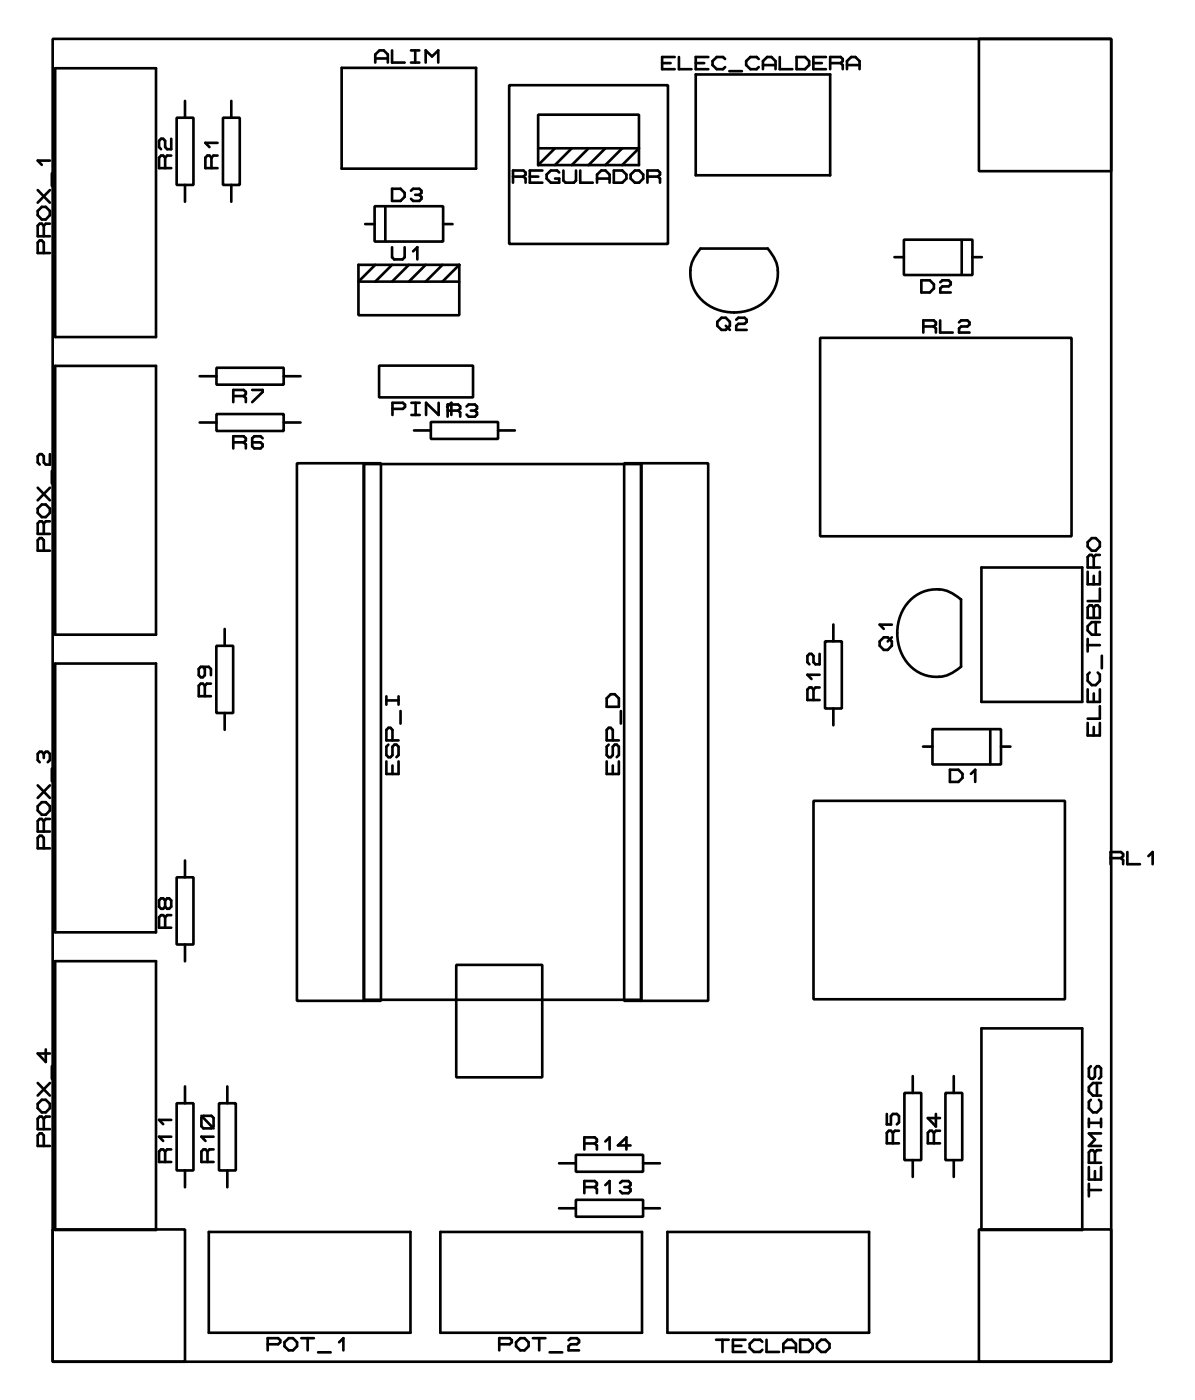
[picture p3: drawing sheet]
<svg xmlns="http://www.w3.org/2000/svg" width="90mm" height="106mm" viewBox="0 0 90 106" stroke-linecap="round" stroke-linejoin="round" font-family="sans-serif">
<g fill="none" stroke="#000" stroke-width=".2">
<path d="M2.8 14.4l1 .9M3.2 15.6h.3l.3 .3v.4l-.3 .3h-.3l-.4-.3v-.4zM3.3 19.1v-.8l-.1-.1h-.2l-.2 .1v.8h1M3.3 17.1l-.1-.2h-.2l-.2 .2v.8h1M3.3 17.1v.8M3.8 16.9h-.3l-.2 .2M3.8 14.4l-1 .9M3.8 12.1h-1l.4 .4M3.9 13.1v.9M4 2.9h80v100h-80zM4.2 5.2h7.6v20.3h-7.6zM12.5 11.9l-.2-.1h-.1l-.2 .1v.8h.9"/>
<path d="M12.5 11.9v.8M12.9 11.8h-.3l-.1 .1M12.9 10.5v.8h-.3l-.1-.2v-.5l-.2-.1h-.1l-.2 .1v.5l.2 .2M13.3 8.9h1.3v5.1h-1.3zM14 7.6v1.3M14 14v1.2M16 11.9l-.2-.1h-.1l-.2 .1v.8h.9M16 11.9v.8M16.4 11.8h-.3l-.1 .1M16.4 10.8h-.9l.3 .3M16.8 8.9h1.3v5.1h-1.3zM17.5 7.6v1.3"/>
<path d="M17.5 14v1.2M25.8 5.1h10.2v7.6h-10.2zM27.6 16.9h.7M28.3 15.6h5.2v2.7h-5.2zM28.4 4.7v-.6l.3-.3h.3l.3 .3v.6M28.4 4.4h.9M29.1 15.6v2.6M29.6 3.8v.9h1M29.6 14.3h.7l.3 .3v.3l-.3 .3h-.7zM29.6 18.7v.7l.2 .2h.6l.2-.2v-.7M31.1 3.8h.6M31.1 4.7h.6"/>
<path d="M31.1 14.4l.1-.1h.5l.1 .1v.2l-.1 .1M31.2 19l.3-.3v.9M31.4 3.8v.9M31.4 14.7h.3M31.7 14.7l.1 .2v.1l-.1 .2h-.5l-.1-.2M32.2 4.7v-.9l.4 .5 .5-.5v.9M33.5 16.9h.7M38.5 6.4h12v12h-12zM38.8 13.3h.8M39.6 13.3l.1-.1v-.2l-.1-.1h-.8v.9M39.6 13.3l.1 .2v.3M40 13.3h.7"/>
<path d="M40.7 8.7h7.6v2.5h-7.6zM40.7 12.5h7.6v-1.3l-1.3 1.3M40.7 11.2v1.3M41 12.9h-1v.9h1M41.9 11.2l-1.2 1.3M42.3 13l-.2-.1h-.5l-.3 .3v.3l.3 .3h.7v-.3h-.4M42.6 12.9v.7l.1 .2h.7l.1-.2v-.7M43.2 11.2l-1.3 1.3M43.8 12.9v.9h1M44.5 11.2l-1.3 1.3M45.1 13.8v-.6l.3-.3h.4l.3 .3v.6M45.1 13.5h1"/>
<path d="M45.7 11.2l-1.2 1.3M46.4 12.9h.6l.3 .3v.3l-.3 .3h-.6zM47 11.2l-1.3 1.3M47.7 13.2l.3-.3h.3l.3 .3v.3l-.3 .3h-.3l-.3-.3zM48.9 13.3h.8M49.7 13.3l.2-.1v-.2l-.2-.1h-.8v.9M49.7 13.3l.2 .2v.3M50 4.8h.7M51 4.3h-1v.9h1M51.3 4.3v.9h1M52.6 5.6h10.1v7.6h-10.1zM52.6 4.8h.6"/>
<path d="M52.9 18.8h5.1a2.78 2.78 0 0 1-1.2 4.6 3.4 3.4 0 0 1-4.6-2.3 2.61 2.61 0 0 1 .7-2.3zM53.5 4.3h-.9v.9h.9M54.8 4.5l-.2-.2h-.4l-.4 .3v.3l.4 .3h.4l.2-.1M55.1 5.4h1M57.3 4.5l-.1-.2h-.5l-.3 .3v.3l.3 .3h.5l.1-.1M57.7 5.2v-.6l.3-.3h.3l.3 .3v.6M57.7 4.9h.9M58.9 4.3v.9h1M60.2 4.3h.6l.3 .3v.3l-.3 .3h-.6zM61.5 4.8h.6M62.4 4.3h-.9v.9h.9M62.7 4.8h.8"/>
<path d="M63.5 4.8l.2-.2v-.1l-.2-.2h-.8v.9M63.5 4.8l.2 .1v.3M64 5.2v-.6l.3-.3h.3l.4 .3v.6M64 4.9h1M67.6 19.4h.7M68.3 18.1h5.2v2.7h-5.2zM72.7 18.1v2.7M73.5 19.4h.7M74 2.9h10v10h-10zM2.8 36.9l1 .9M3.2 38.1h.3l.3 .3v.4l-.3 .3h-.3l-.4-.3v-.4zM3.3 39.6l-.1-.2h-.2l-.2 .2v.8h1"/>
<path d="M3.3 39.6v.8M3.8 34.3v.8h-.3l-.2-.1v-.5l-.1-.2h-.2l-.2 .2v.5l.2 .1M3.8 39.4h-.3l-.2 .2M3.8 36.9l-1 .9M3.9 35.6v.9M4.2 27.7h7.6v20.3h-7.6zM15.1 31.9h1.3M15.1 28.4h1.3M16.4 31.3h5v1.3h-5zM16.4 27.8h5v1.3h-5zM17.6 33.4h.8M17.6 29.9h.8"/>
<path d="M18.4 29.9l.2-.1v-.2l-.2-.1h-.8v.9M18.4 33.4l.2-.1v-.2l-.2-.1h-.8v.9M18.4 29.9l.2 .2v.3M18.4 33.4l.2 .2v.3M19.1 29.5h.7v.1l-.7 .8M19.8 33.1l-.1-.1h-.5l-.1 .1v.6l.1 .2h.5l.1-.2v-.1l-.1-.2h-.6M21.4 31.9h1.3M21.4 28.4h1.3M22.4 35h6.4v40.7h-6.4zM27.1 21.3h7.6v2.5h-7.6zM27.5 35.1h21v40.5h-21zM27.5 35v40.7"/>
<path d="M28.4 20l-1.3 1.3v-1.3h7.6M28.6 27.6h7.1v2.4h-7.1zM29.6 20l-1.2 1.3M29.7 30.9h.7l.2-.1v-.2l-.2-.2h-.7v1M30.9 20l-1.3 1.3M31.1 30.4h.6M31.1 31.4h.6M31.3 32.5h1.3M31.4 30.4v1M32.2 20l-1.3 1.3M32.6 31.9h5v1.3h-5zM33.1 30.4v1l-.9-1v1"/>
<path d="M33.4 20l-1.2 1.3M33.8 30.8l.3-.4v1M33.8 31h.8M34.6 31l.2-.1v-.2l-.2-.1h-.8v.9M34.6 31l.2 .2v.3M34.7 20v1.3M34.7 20l-1.3 1.3M35.3 30.7l.1-.1h.5l.1 .1v.2l-.1 .1M35.6 31h.3M35.9 31l.1 .2v.1l-.1 .2h-.5l-.1-.2M37.6 32.5h1.3M47.2 35h6.3v40.7h-6.3z"/>
<path d="M48.4 35v40.7M54.2 24.3l.3-.3h.3l.4 .3v.3l-.4 .3h-.3l-.3-.3zM54.8 24.6l.4 .3M55.6 24.2l.2-.2h.5l.1 .2v.1l-.1 .2h-.5l-.2 .1v.3h.8M62 25.5h19v15h-19zM69.6 21.2h.7l.3 .3v.3l-.3 .3h-.7zM69.8 24.7h.8M70.6 24.7l.1-.2v-.1l-.1-.2h-.8v.9M70.6 24.7l.1 .1v.3M71 24.2v.9h1M71.1 21.3l.1-.1h.5l.1 .1v.2l-.1 .1h-.5l-.1 .2v.3h.7M72.5 24.4l.1-.2h.5l.2 .2v.1l-.2 .2h-.5l-.1 .1v.3h.8"/>
<path d="M2.8 59.4l1 .9M3.3 41.6v-.8l-.1-.1h-.2l-.2 .1v.8h1M3.3 57l-.1-.2h-.2l-.2 .2v.5l.2 .1M3.3 57v.3M3.3 57l.2-.2h.1l.2 .2v.5l-.2 .1M3.8 59.4l-1 .9M3.9 58.1v.9M4.2 50.2h7.6v20.3h-7.6zM15.3 50.4l.2 .2v.4l-.2 .2h-.1l-.2-.2v-.4l.2-.2h.6l.1 .2v.4M15.5 51.8l-.2-.1h-.1l-.2 .1v.8h.9M15.5 51.8v.8M15.9 51.7h-.3l-.1 .1"/>
<path d="M16.3 48.8h1.3v5.1h-1.3zM17 47.5v1.3M17 53.9v1.3M29.2 57.6v.9h.9v-.9M29.2 52.6v.7M29.2 52.9h.9M29.3 56.3l-.1 .1v.7l.1 .1h.2l.2-.1v-.7l.1-.1h.2l.1 .1v.7l-.1 .1M29.7 56v-.8l-.2-.2h-.2l-.1 .2v.8h.9M29.7 57.9v.6M30.1 52.6v.7M30.3 53.7v1M45.8 52.8l.4-.3h.3l.3 .3v.6h-1z"/>
<path d="M45.8 57.6v.9h1v-.9M46 56.3l-.2 .1v.7l.2 .1h.2l.1-.1v-.7l.2-.1h.1l.2 .1v.7l-.2 .1M46.3 56v-.8l-.1-.2h-.2l-.2 .2v.8h1M46.3 57.9v.6M46.9 53.7v1M61.5 52.1v.8M61.5 52.1l-.2-.1h-.1l-.2 .1v.8h.9M61.9 49.4v.8h-.3l-.1-.1v-.5l-.2-.2h-.1l-.2 .2v.5l.2 .1M61.9 52h-.3l-.1 .1M61.9 51h-.9l.3 .3M62.3 48.5h1.3v5.1h-1.3zM63 47.2v1.3"/>
<path d="M63 53.6v1.2M66.5 48.5l.3-.3h.3l.3 .3v.3l-.3 .3h-.3l-.3-.3zM67.4 48.2l-.3 .3M67.4 47.2h-.9l.3 .3M68.7 45.4a2.72 2.72 0 0 1 3.9-.1v5.1a2.78 2.78 0 0 1-4.5-1.2 3.7 3.7 0 0 1 .6-3.8zM69.8 56.4h.7M70.5 55.1h5.1v2.7h-5.1zM71.8 58.2h.6l.3 .3v.3l-.3 .3h-.6zM73.4 58.5l.3-.3v.9M74.2 42.9h7.6v10.2h-7.6zM74.8 55.1v2.7M75.6 56.4h.8"/>
<path d="M82.2 41l.3-.3h.3l.3 .3v.3l-.3 .3h-.3l-.3-.3zM82.2 52.1v1h.9v-1M82.2 43.2v1h.9v-1M82.2 54.6v1h.9v-1M82.2 48.3v.9M82.2 48.8h.9M82.3 45.8h.2l.2 .1 .1-.1h.2l.1 .1v.8h-.9v-.8zM82.3 50.8l-.1 .2v.5l.3 .3h.3l.3-.3v-.5l-.1-.2M82.7 42.1l-.2-.2h-.2l-.1 .2v.8h.9M82.7 42.1v.8M82.7 43.5v.7M82.7 45.9v.8"/>
<path d="M82.7 52.4v.7M82.7 55v.6M82.8 47v1M83.1 47h-.6l-.3 .3v.4l.3 .3h.6M83.1 44.5v.9h-.9M83.1 53.4v.9h-.9M83.1 41.9h-.3l-.1 .2M83.3 49.6v.9M3.2 60.6h.3l.3 .3v.4l-.3 .3h-.3l-.4-.3v-.4zM3.3 62.1l-.1-.2h-.2l-.2 .2v.8h1M3.3 64.1v-.8l-.1-.1h-.2l-.2 .1v.8h1M3.3 62.1v.8"/>
<path d="M3.5 79.3v1l-.7-.7h1M3.8 61.9h-.3l-.2 .2M4.2 72.7h7.6v20.3h-7.6zM12.5 68.1l-.2-.2h-.1l-.2 .2v.4l.2 .2h.1l.2-.2M12.5 69.3l-.2-.1h-.1l-.2 .1v.8h.9M12.5 68.1v.4M12.5 69.3v.8M12.5 68.1l.1-.2h.2l.1 .2v.4l-.1 .2h-.2l-.1-.2M12.9 69.2h-.3l-.1 .1M13.3 66.3h1.3v5.1h-1.3zM14 65v1.3M14 71.4v1.3"/>
<path d="M34.5 72.9h6.5v8.5h-6.5zM61.5 60.5h19v15h-19zM74.2 77.7h7.6v15.3h-7.6zM83.9 64.9h.8M84.7 64.9l.2-.2v-.1l-.2-.2h-.8v.9M84.7 64.9l.2 .1v.3M85.2 64.4v.9h.9M86.8 64.7l.3-.3v.9M2.8 81.9l1 .9M3.2 83.1h.3l.3 .3v.4l-.3 .3h-.3l-.4-.3v-.4zM3.3 84.6l-.1-.2h-.2l-.2 .2v.8h1M3.3 86.6v-.8l-.1-.1h-.2l-.2 .1v.8h1"/>
<path d="M3.3 84.6v.8M3.8 84.4h-.3l-.2 .2M3.8 81.9l-1 .9M3.9 80.6v.9M4 92.9h10v10h-10zM12.5 87l-.2-.1h-.1l-.2 .1v.8h.9M12.5 87v.8M12.9 86.9h-.3l-.1 .1M12.9 85.9h-.9l.3 .3M12.9 84.7h-.9l.3 .3M13.3 83.4h1.3v5.1h-1.3zM14 82.1v1.3"/>
<path d="M14 88.5v1.2M15.2 84.3l.9 1M15.4 84.3h.6l.1 .2v.6l-.1 .2h-.6l-.2-.2v-.6zM15.7 87l-.2-.1h-.1l-.2 .1v.8h.9M15.7 87v.8M15.8 93.1h15.2v7.6h-15.2zM16.1 86.9h-.3l-.1 .1M16.1 85.9h-.9l.3 .3M16.5 83.4h1.3v5.1h-1.3zM17.2 82.1v1.3M17.2 88.5v1.2M33.3 93.1h15.2v7.6h-15.2z"/>
<path d="M42.2 91.3h1.3M42.2 87.9h1.3M43.5 90.7h5.1v1.3h-5.1zM43.5 87.3h5.1v1.3h-5.1zM44.2 86.4h.7M44.2 89.7h.7M44.9 86.4l.2-.1v-.2l-.2-.1h-.7v.9M44.9 89.7l.2-.1v-.2l-.2-.1h-.7v.9M44.9 86.4l.2 .2v.3M44.9 89.7l.2 .2v.3M45.7 89.6l.4-.3v.9M45.7 86.3l.4-.3v.9"/>
<path d="M46.9 89.4l.1-.1h.5l.1 .1v.2l-.1 .1M47.2 89.7h.3M47.5 89.7l.1 .2v.1l-.1 .2h-.5l-.1-.2M47.6 86.6h-.9l.6-.6v.9M48.6 91.3h1.3M48.6 87.9h1.3M50.4 93.1h15.3v7.6h-15.3zM67 84.2v.8h.3v-.6l.2-.2h.3l.1 .2v.4l-.1 .2M67.5 85.6l-.2-.1h-.1l-.2 .1v.8h.9M67.5 85.6v.8M67.9 85.5h-.3l-.1 .1M68.3 82.6h1.3v5.1h-1.3z"/>
<path d="M69 81.3v1.3M69 87.7v1.3M70.6 85.6l-.2-.1h-.1l-.2 .1v.8h.9M70.6 85.6v.8M70.7 84.2v1l-.6-.7h.9M71 85.5h-.3l-.1 .1M71.4 82.6h1.3v5.1h-1.3zM72.1 81.3v1.3M72.1 87.7v1.3M74 92.9h10v10h-10zM82.3 84.6v.6M82.3 88.2v1h.9v-1"/>
<path d="M82.3 89.5v.9M82.3 90h.9M82.3 84.9h.9M82.4 83.1l-.1 .2v.5l.3 .3h.3l.3-.3v-.5l-.2-.2M82.4 80.6l-.1 .2v.6l.1 .1h.2l.1-.1v-.6l.2-.2h.1l.2 .2v.6l-.2 .1M82.7 87.1l-.1-.2h-.2l-.1 .2v.8h.9M82.7 87.1v.8M82.7 88.5v.7M82.9 81.9v.9M83.2 85.7h-.9l.4 .4-.4 .5h.9M83.2 81.9h-.6l-.3 .3v.3l.3 .3h.6M83.2 84.6v.6"/>
<path d="M83.2 86.9h-.3l-.2 .2M20.2 101.6h.8l.2-.1v-.2l-.2-.1h-.8v.9M21.5 101.5l.3-.3h.3l.3 .3v.3l-.3 .3h-.3l-.3-.3zM22.8 101.2h.9M23.2 101.2v.9M24 102.2h1M25.6 101.5l.3-.3v.9M37.7 101.6h.8l.2-.1v-.2l-.2-.1h-.8v.9M39 101.5l.3-.3h.3l.3 .3v.3l-.3 .3h-.3l-.3-.3zM40.3 101.2h.9M40.7 101.2v.9M41.5 102.2h1"/>
<path d="M43 101.3l.1-.1h.5l.2 .1v.2l-.2 .1h-.5l-.1 .2v.3h.8M54.1 101.3h1M54.6 101.3v.9M55.4 101.7h.6M56.3 101.3h-.9v.9h.9M57.6 101.4l-.2-.1h-.4l-.3 .3v.3l.3 .3h.4l.2-.2M57.9 101.3v.9h1M59.2 102.2v-.6l.3-.3h.3l.3 .3v.6M59.2 101.9h.9M60.5 101.3h.6l.3 .3v.3l-.3 .3h-.6zM61.7 101.6l.4-.3h.3l.3 .3v.3l-.3 .3h-.3l-.4-.3z"/>
</g>
</svg>
